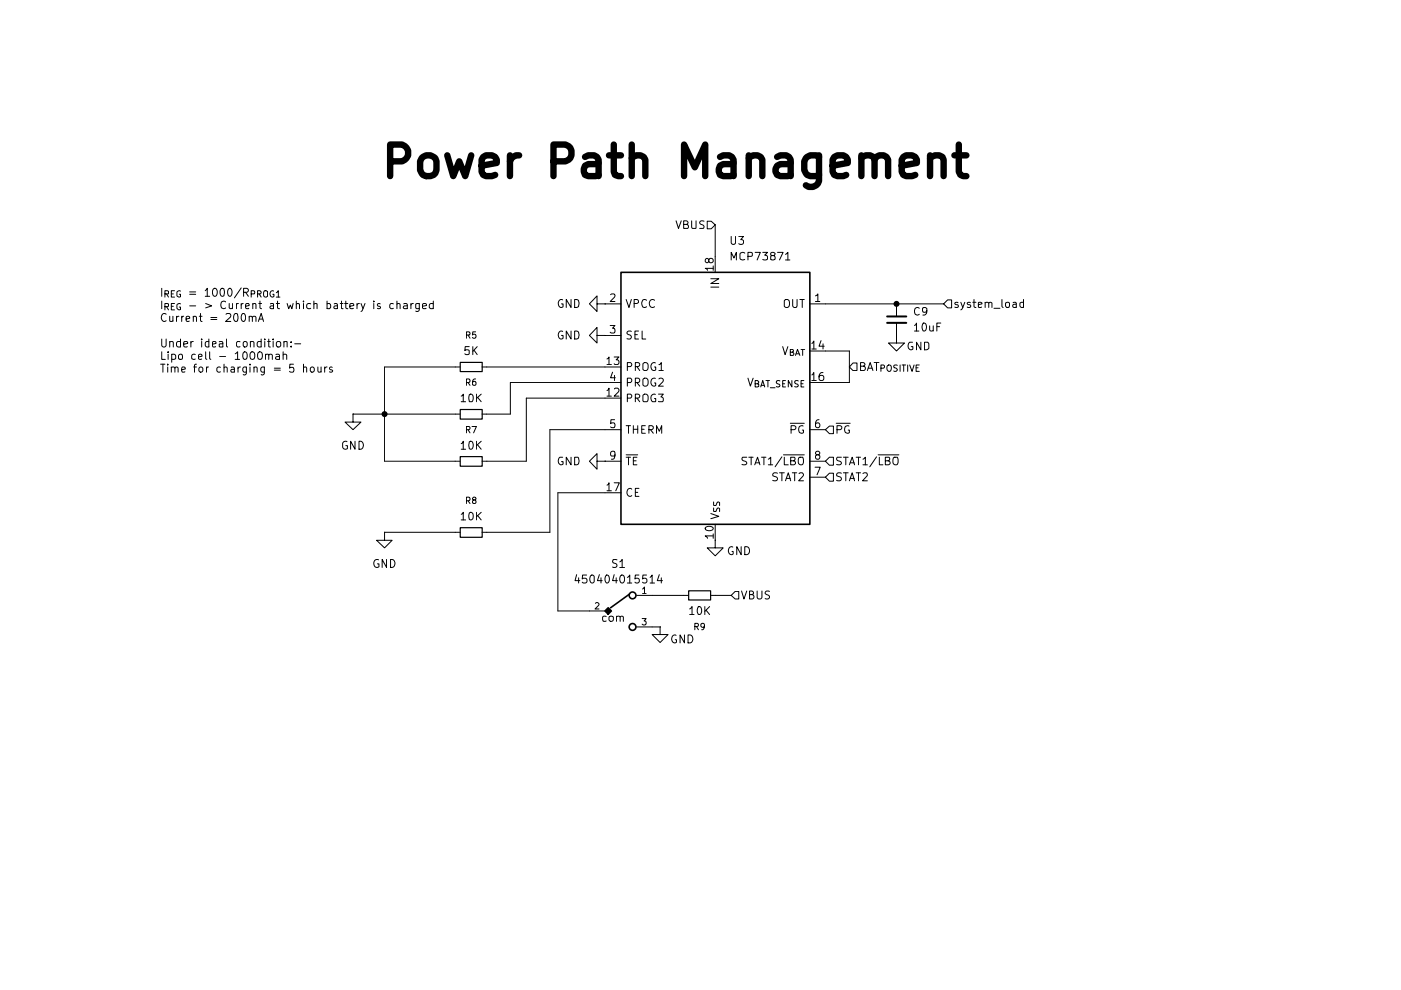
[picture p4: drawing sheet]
<svg xmlns="http://www.w3.org/2000/svg" width="297mm" height="210mm" viewBox="0 0 297 210" stroke-linecap="round" stroke-linejoin="round" font-family="sans-serif">
<g fill="none" stroke="#000" stroke-width=".21">
<path d="M143.3 46.8l.5 1.6 .6-1.6M144.9 47.6l.8-.1 .2-.3-.2-.3-.8-.1v1.6h.9l.2-.2a.46 .46 0 0 0-.5-.6M146.6 46.8v1.4l.2 .2 .8-.1v-1.5M149.3 46.9a.6 .6 0 0 0-1 .3l.2 .3a.58 .58 0 0 1 .6 .3 .58 .58 0 0 1 0 .6h-.8M149.9 46.9h.9l.8 .8-.8 .8h-.9zM126.6 71.1v-1.7l-1.6 1.7 1.6 1.6v-1.6h1.7M126.6 64.4v-1.7l-1.6 1.7 1.6 1.6v-1.6h1.7M128.3 71.1h.1M128.3 64.4h.1M126.6 97.8v-1.6l-1.6 1.6 1.6 1.7v-1.7h1.7M128.3 97.8h.1M125 129.5h3.3"/>
<path d="M126.2 127.9l.2-.1h.3l.3 .4-.8 .9h.8M128.5 130.7l-.5-.1-.2 .3v.8h.7M129.2 130.7h.8v.7l-.1 .3h-.4l-.3-.1zM130.7 130.7l.5-.1 .3 .2v.9M130.7 130.6v1.1M131.5 130.8l.2-.2 .5 .2v.9M135 126.2h3.3M135 132.9h3.3M136.1 131.1h.9l-.4 .6 .4 .2-.1 .5-.5 .1-.3-.2M136.2 124.9l.5-.4v1.3M136.2 125.8h.8"/>
</g>
<path d="M128.9 128.9l.7 .6-.7 .7-.6-.7z" fill="#000"/>
<g fill="none" stroke="#000" stroke-width=".34">
<path d="M128.3 129.5l.6-.6 .7 .6-.7 .7zM133.4 126l-3.9 2.9"/>
<circle cx="134.1" cy="126.2" r=".72"/>
<circle cx="134.1" cy="132.9" r=".72"/>
</g>
<path d="M175 101.2l.9-.9h.8v1.7h-.8z" fill="#fff"/>
<path d="M175.9 100.3h.8v1.7h-.8l-.9-.8zM178.4 100.3l-.7-.1-.3 .4 .1 .3 .8 .4v.5l-.2 .1h-.7M178.8 100.2h1M179.3 100.2v1.7M180.1 101.9l.6-1.7 .5 1.7M180.3 101.4h.8M181.5 100.2h1M182 100.2v1.7M183 100.4l.6-.2 .2 .1 .1 .5-1 1.1h1" fill="none" stroke="#000" stroke-width=".21"/>
<path d="M175.9 96.9h.8v1.7h-.8l-.9-.8z" fill="#fff"/>
<g fill="none" stroke="#000" stroke-width=".21">
<path d="M175.9 96.9h.8v1.7h-.8l-.9-.8zM178.4 96.9h-.9l-.1 .3 .1 .4 .8 .4 .1 .3a.74 .74 0 0 1-1 .2M178.8 96.9h1M179.3 96.9v1.7M180.1 98.6l.6-1.7 .5 1.7M180.3 98.1h.8M181.5 96.9h1M182 96.9v1.7M183 97.4l.5-.5v1.7M183 98.6h.9M185.8 96.9l-1.4 2.1M186.2 96.4h4.4"/>
<path d="M186.4 96.9v1.7h.8M187.7 97.7l.8-.1 .1-.2-.1-.5h-.8v1.7h.7l.3-.3a.46 .46 0 0 0-.4-.6M189.4 97.1l.2-.2h.6l.1 .2a1.16 1.16 0 0 1-.2 1.5 .6 .6 0 0 1-.8-.6z"/>
</g>
<path d="M155.9 125.4h.7v1.6h-.7l-.9-.8z" fill="#fff"/>
<path d="M151.6 114.6v1.6h1.7l-1.7 1.7-1.7-1.7h1.7M151.6 114.6h.1M140 132.9v1.6h1.6l-1.6 1.7-1.7-1.7h1.7M140 132.9h.1M144.9 126.2h1.1M150.6 126.2h1M155.9 125.4h.7v1.6h-.7l-.9-.8zM157.2 125.3l.5 1.7 .6-1.7M158.9 126.1h.5l.4-.3-.2-.4-.7-.1v1.7h.6l.4-.3a.46 .46 0 0 0-.5-.6M160.5 125.3v1.4l.4 .3 .5-.1 .1-.2v-1.4M163.2 125.4a.6 .6 0 0 0-1 .2l.2 .4a.58 .58 0 0 1 .6 .2 .58 .58 0 0 1 0 .7h-.8" fill="none" stroke="#000" stroke-width=".21"/>
<path d="M146 125.3h4.7v1.9h-4.7z" fill="none" stroke="#000" stroke-width=".25"/>
<path d="M200.9 63.6h.9v1.7h-.9l-.8-.9z" fill="#fff"/>
<g fill="none" stroke="#000" stroke-width=".21">
<path d="M200.9 63.6h.9v1.7h-.9l-.8-.9zM203.1 64.2l-.4-.1-.3 .2 .1 .2 .6 .2v.4h-.7M203.7 64.1l.4 1.1M204.6 64.1l-.6 1.4-.3 .2M205.7 64.2l-.4-.1-.2 .2v.2l.6 .2v.4h-.6M206.2 64.1h.7M206.5 63.5v1.4l.4 .3M207.4 64.6l.8-.2-.1-.2h-.7v.9h.7M208.9 64.2l.5-.1 .2 .2v.9M208.9 64.1v1.1M209.6 64.3l.3-.2 .4 .2v.9M210.7 65.4h1.3"/>
<path d="M212.4 63.5v1.4l.3 .3M213.3 64.2h.7v.9l-.5 .1-.2-.2zM214.8 64.2l.5-.1 .2 .2v.9M215.5 64.4l-.5 .1a.35 .35 0 0 0-.3 .4 .35 .35 0 0 0 .3 .3l.5-.1M217 64.2l-.4-.1-.4 .2 .1 .7 .3 .2 .4-.1M217 63.5v1.7"/>
</g>
<path d="M180.8 77h.9v1.6h-.9l-.7-.8z" fill="#fff"/>
<g fill="none" stroke="#000" stroke-width=".21">
<path d="M180.8 77h.9v1.6h-.9l-.7-.8zM182.5 77.6h.7l.2-.3-.2-.3-.7-.1v1.7h.6l.4-.4a.46 .46 0 0 0-.5-.6M183.9 78.6l.6-1.7 .6 1.7M184.1 78.1h.8M185.3 76.9h1.1M185.8 76.9v1.7M186.8 78.1h.5a.35 .35 0 0 0 .2-.4 .35 .35 0 0 0-.2-.3h-.5v1.3M188.1 77.6l.3-.2a.46 .46 0 0 1 .6 .4 .81 .81 0 0 1-.4 .9h-.2a.93 .93 0 0 1-.3-1.1zM190.1 71.1v1.6h1.7l-1.7 1.7-1.7-1.7h1.7M190.1 71.1h.1M190.1 64.4v2.7M190.1 68.4v2.7"/>
<path d="M190.2 77.5h-.6v.5l.4 .1 .2 .4-.2 .2h-.5M190.8 77.4v1.3M191.3 77.4h.7M191.6 77.4v1.3M192.4 77.4v1.3M192.9 77.4l.5 1.3 .4-1.3M194.2 78h.4M194.9 77.4h-.7v1.3h.7"/>
</g>
<path d="M188.1 68.5h4.1M188.1 67.1h4.1" fill="none" stroke="#000" stroke-width=".42"/>
<path d="M175 91.1l.9-.8h.8v1.6h-.8z" fill="#fff"/>
<g fill="none" stroke="#000" stroke-width=".21">
<path d="M150.3 55.1l.2-.3h.4l.3 .3v.4l-.2 .1-.5 .1-.2-.2-.2-.6-.2-.1-.3 .1-.1 .6 .2 .1 .2 .1 .4-.2M150.7 59.1h1.7l-1.7 1h1.7M151.2 56.9h-1.7l.5 .4M151.2 56.4v.9M151.6 47.7v10M155 55.1v-1.6l.6 1.2 .5-1.2v1.6M155 50.1v1.4l.4 .3 .4-.1 .2-.2v-1.4M156.6 50.1h1l-.5 .7 .5 .3v.5l-.3 .2-.7-.2M157.9 53.7l-.5-.2-.5 .3 .1 1.1 .4 .2 .5-.1M158.6 54.4l.8-.1 .1-.6-.2-.2h-.7v1.6M160.1 53.5h1.1l-.7 1.6M161.7 53.5h1l-.6 .6 .5 .2v.7h-.9"/>
<path d="M163.7 54.2l-.3-.2 .1-.4a.6 .6 0 0 1 .8 .2l-.1 .3-.8 .3v.6h.9v-.5l-.3-.3M164.8 53.5h1.2l-.7 1.6M166.5 53.9l.5-.4v1.6M166.5 55.1h1M34 77.2h1M34.3 71.9v1.3l.3 .4 .5-.1 .1-.3v-1.3M34.3 74.6v1.6h.8M34.3 61.1v1.7M34.3 63.8v1.6M34.5 77.2v1.7M35 62.3h.6l.1-.5-.2-.2h-.5v1.4M35 65l.7-.1v-.5l-.7-.1v1.4"/>
<path d="M35.2 66.6a.77 .77 0 0 0-1 .3 .77 .77 0 0 0 .2 1 .52 .52 0 0 0 .8 .1M35.3 62.3l.4 .7M35.3 65l.4 .7M35.6 77.2v.2M35.6 77.8v1.1M35.6 74.6v.2M35.6 75.1v1.1M36 67.1v1l.4 .1 .3-.2M36 72.6l.2-.2 .5 .1v1.1M36 72.4v1.2M36.3 78l.3-.2 .4 .1 .1 1M36.3 62.3h.4"/>
<path d="M36.3 64.9h.4M36.3 77.8v1.1M36.4 75.2l.5-.1 .4 .3-.1 .7h-.8M36.4 75.1v1.7M36.7 67.1v1.1M37 61.6h-.7v1.4h.7M37 64.3h-.7v1.4h.7M37.1 78.1a.35 .35 0 0 1 .3-.3 .35 .35 0 0 1 .4 .3v.8M37.4 67.1v1.1M37.9 67.1h-.3l-.2 .3M37.9 75.3l.3-.2 .4 .1v.9h-.7zM38.3 61.7l-.4-.1-.4 .4v.7l.4 .3 .4-.1v-.5h-.3"/>
<path d="M38.3 64.4l-.4-.1-.4 .4v.7l.4 .3 .4-.1v-.5h-.3M38.3 72.5l-.5-.1-.4 .3v.5l.2 .3h.7M38.3 71.9v1.7M38.5 78.4l.8-.2-.1-.3-.5-.1-.2 .3 .1 .7h.6M38.5 67.1v1.1M38.9 67.1h-.3l-.1 .3M38.9 73l.9-.2-.1-.3-.5-.1-.3 .2 .1 .9h.7M39.5 67.6l.7-.1-.1-.4h-.4l-.2 .2v.8h.6M40.2 61.9h1.3M40.2 62.4h1.3M40.2 64.9h1.3M40.5 72.4v1.2"/>
<path d="M41 67.2l.1-.1a.36 .36 0 0 1 .6 .2v.9M41 72.4l-.4 .1-.1 .2M41 67.1v1.1M41.1 77.8h.6M41.4 75.2l-.4-.1-.4 .3 .1 .7h.7M41.7 77.2l-.5 .3v1.4M42.1 75.7l.7-.2v-.3l-.5-.1-.2 .3v.6l.2 .2 .5-.1M42.2 67.1h.6M42.5 66.5v1.4l.3 .3M42.8 71.9v.2M42.8 72.4v1.2M43.5 61.6l.4-.5v1.7"/>
<path d="M43.5 62.8h.9M43.6 64.3l1.3 .6-1.3 .4M43.6 74.6v1.4l.3 .2M43.8 77.8v1.1M44.2 77.8l-.3 .1-.1 .2M44.3 72.5l-.4-.1-.4 .3 .1 .7 .3 .2 .4-.1M44.3 71.9v1.7M44.4 74.6v1.4l.3 .2M44.7 67.3h1.3M44.7 67.7h1.3M45 73l.8-.2-.1-.3-.5-.1-.2 .2 .1 .9h.6M45.2 61.3l.3-.2a.88 .88 0 0 1 .6 .9 .88 .88 0 0 1-.6 .8l-.3-.1-.2-.6z"/>
<path d="M46.5 72.5h.7v1.1M46.6 75.6h1.2M46.7 77.9l-.4-.1-.3 .3 .1 .7h.6M46.8 61.3l.4-.2a1.16 1.16 0 0 1 0 1.7 .91 .91 0 0 1-.4-1.5zM47.2 72.8l-.7 .2v.5h.7M47.5 78l.1-.1a.36 .36 0 0 1 .6 .2v.8M47.5 77.2v1.7M47.8 64a.66 .66 0 0 0-.8 0 .66 .66 0 0 0-.2 .8l.4 .6h.3l.3-.1M47.9 66.6l.7-.1 .3 .1v.4v.2l-1.1 1h1.1M48 71.9v1.4l.3 .3M48.4 61.3l.3-.2a.93 .93 0 0 1 .5 .9 .93 .93 0 0 1-.5 .8l-.3-.1-.1-.6zM48.6 64.3v1l.3 .1 .4-.1"/>
<path d="M49 77.9h.6l.1 1M49.3 64.3v1.1M49.7 66.6l.4-.1a1.2 1.2 0 0 1 0 1.7 .91 .91 0 0 1-.4-1.6zM49.7 78.2l-.6 .1-.2 .2 .2 .4 .6-.1M49.9 75l.5-.4v1.6M49.9 76.2h.9M50.1 64.3v1.1M50.5 77.8v1.1M50.5 64.3l-.3 .1-.1 .3M50.9 72.5l-.5-.1-.3 .3 .1 .7 .2 .2 .5-.1M51 77.8l-.4 .1-.1 .2M51.1 61l-1.4 2.2"/>
<path d="M51.1 64.3v1.1M51.4 66.5h.2a.95 .95 0 0 1 .5 .8 .95 .95 0 0 1-.5 .9 1.06 1.06 0 0 1-.2-1.7zM51.6 64.3l-.5 .4M51.6 62l.9-.1 .2-.3-.1-.3-.3-.2h-.7v1.7M51.6 72.6l.2-.2 .5 .2 .1 .6-.2 .3-.4 .1-.2-.2zM51.8 74.6a.87 .87 0 0 1 .6 .7 .87 .87 0 0 1-.4 .9l-.3-.1a1.08 1.08 0 0 1 .1-1.5zM52.1 64.9l.7-.1-.1-.5-.5 .1-.1 .9 .2 .1h.4M52.1 62l.6 .8M52.2 77.8v1.4l-.3 .3-.3-.1M52.2 77.9l-.5-.1-.2 .3v.5l.2 .3 .5-.1M52.8 67.2l.2-.1h.4l.1 1.1M52.8 67.1v1.1"/>
<path d="M53 77.2v.2M53 77.8v1.1M53.1 72.6l.2-.2 .5 .1v1.1M53.1 74.8a.47 .47 0 0 1 .4-.2 .47 .47 0 0 1 .4 .2l.1 .4a.76 .76 0 0 1-.4 1l-.3-.1a.91 .91 0 0 1-.2-1.3zM53.1 72.4v1.2M53.3 62.3h.6v-.6l-.6-.1v1.4M53.5 67.3l.3-.2h.4l.1 1.1M53.6 64.5l.2-.2 .4 .1 .1 1M53.6 64.3v1.1M53.8 78l.3-.2 .3 .1 .1 1M53.8 77.8v1.1M54.6 62.3h.6l.2-.4-.3-.3h-.5v1.4"/>
<path d="M54.7 74.8a.47 .47 0 0 1 .4-.2 .47 .47 0 0 1 .4 .2l.1 .4a.76 .76 0 0 1-.4 1l-.3-.1a.91 .91 0 0 1-.2-1.3zM54.8 68.2l.6-1.7 .5 1.7M54.9 64.3h.6M54.9 62.3l.5 .7M54.9 67.6h.8M55.1 63.8v1.5l.4 .1M55.4 72.5l-.5-.1-.4 .3v.5l.2 .3h.7M55.4 71.9v1.7M56 61.8l.2-.2 .5 .2v1l-.2 .2a.46 .46 0 0 1-.6-.4zM56 77.8v1.4l-.3 .3-.3-.1M56 77.9l-.4-.1-.3 .3 .2 .7h.5M56.1 71.9v.2"/>
<path d="M56.1 72.4v1.2M56.3 75.3l.3-.2 .4 .1v1M56.3 75.1v1.1M56.7 72.4h.6M57 71.9v1.6l.3 .1M57 75.4l.2-.3 .5 .1v1M57.3 64.4h.7v1M57.9 71.9v.2M57.9 72.4v1.2M58 61.7a.61 .61 0 0 0-.8 .6 .61 .61 0 0 0 .8 .6l.1-.5h-.3M58 64.8l-.5 .1-.3 .2 .3 .3h.5M58.2 78.1h1.2"/>
<path d="M58.2 78.5h1.2M58.5 75.2h.7l.1 1M58.6 62.1l.4-.5v1.4M58.6 63h.8M58.6 64.3h.7M58.7 72.6l.2-.2 .5 .2 .1 .6-.1 .3-.5 .1-.2-.2zM58.8 63.8v1.5l.5 .1M59.3 75.5l-.6 .1-.3 .3 .3 .3 .6-.1M60 75.3l.3-.2 .4 .1 .1 1M60 74.6v1.6M60.2 72.6l.3-.2 .4 .1v1.1M60.2 72.4v1.2"/>
<path d="M60.9 64.3l.3 1.1 .4-.7 .3 .7 .2-1.1M61.7 73.4v.2M61.7 72.5v.1M62.2 77.2h-.7l-.1 .9 .2-.2 .6 .1v.8l-.6 .1-.2-.2M62.5 72.9h1.3M62.8 64.5l.1-.1a.36 .36 0 0 1 .6 .2v.8M62.8 63.8v1.6M64.3 63.8v.2M64.3 78l.3-.2 .3 .1 .1 1M64.3 64.3v1.1M64.3 77.2v1.7M65.9 64.4h-.7l-.2 .3v.5a.6 .6 0 0 0 .9 .2"/>
<path d="M66.5 64.5l.3-.2 .4 .1v1M66.5 63.8v1.6M67.4 77.8l.1 1 .3 .1 .3-.2M68.1 77.8v1.1M68.8 77.8v1.1M69.3 64.4l.5-.1 .3 .4v.5l-.3 .2h-.5M69.3 77.8l-.3 .1-.2 .2M69.3 63.8v1.6M70.4 77.9a.33 .33 0 0 0-.4 0 .33 .33 0 0 0-.1 .4l.6 .4-.2 .2-.5-.1M70.9 64.4h.6v1M71.5 64.8l-.5 .1-.2 .2 .2 .3h.5M72.1 64.3h.6"/>
<path d="M72.4 63.8v1.6h.3M73.1 64.3h.6M73.3 63.8v1.5l.4 .1M74.2 64.9l.8-.1-.1-.4-.5-.1-.2 .3 .1 .8h.6M75.7 64.3v1.1M76.2 64.3l-.3 .1-.2 .3M76.5 64.3l.5 1.1M77.4 64.3l-.6 1.6-.3 .1M79.2 63.8v.2M79.2 64.3v1.1M80.6 64.4a.33 .33 0 0 0-.5 0 .33 .33 0 0 0 0 .5l.5 .1 .1 .3-.3 .1h-.4M83.4 64.4l-.5-.1-.3 .4v.5l.3 .2h.5"/>
<path d="M84.2 64.5l.1-.2 .5 .1v1M84.2 63.8v1.6M85.6 64.4h.7l.1 1M86.4 64.8l-.6 .1-.3 .2 .3 .3h.6M87.1 64.3v1.1M87.6 64.3l-.3 .1-.2 .3M88.9 64.3v1.4l-.3 .3h-.5M88.9 64.4l-.5-.1-.3 .2v.8l.3 .1h.5M89.6 64.9l.8-.1-.1-.4-.5-.1-.2 .3 .1 .8h.6M91.9 64.4h-.7l-.2 .3v.5a.6 .6 0 0 0 .9 .2M91.9 63.8v1.6M97.5 77.8h-16v20h16"/>
<path d="M98.9 71h.7v-.6h-.7v1.3M99.2 71l.5 .7M99.5 73.5h-.9v.8l.2-.1 .6 .1 .1 .7-.3 .2-.6-.2M100.2 73.5v1.7M100.5 74.3l.7 .9M100.8 70.4h-.6v.6l.1-.1 .5 .1v.6l-.5 .1-.1-.2M101.2 73.5l-1 1M102.2 77.8h29.5M119.3 70.3a.78 .78 0 0 0-1 .7 .78 .78 0 0 0 1 .8l.1-.7h-.4M119.3 63.6a.78 .78 0 0 0-1 .7 .78 .78 0 0 0 1 .8l.1-.7h-.4M121.1 70.2v1.7l-1-1.7v1.7M121.1 63.5v1.7l-1-1.7v1.7"/>
<path d="M121.8 70.2h.5a.95 .95 0 0 1 .5 .8 .95 .95 0 0 1-.5 .9h-.5zM121.8 63.5h.5a.95 .95 0 0 1 .5 .8 .95 .95 0 0 1-.5 .9h-.5zM128.3 64.4h3.4M128.3 71.1h3.4M128.7 76.1l.4-.4v1.6M128.7 77.3h.9M129.4 69h1l-.5 .6 .4 .1v.8l-.7 .1-.2-.2M129.5 62.5l.6-.2 .3 .4-1 1.2h1M129.9 78.9l-.4 1.2h1M130.2 75.7h1l-.6 .6 .5 .2v.6l-.2 .2h-.5l-.2-.2M130.3 79.6v1.1M132.8 63.5l.5 1.7 .6-1.7"/>
<path d="M133 77.7h.7a.47 .47 0 0 0 .3-.4 .47 .47 0 0 0-.3-.4h-.7v1.7M133.9 70.3l-.6-.1-.4 .3 .2 .4 .5 .1a.47 .47 0 0 1 .3 .5 .47 .47 0 0 1-.3 .4l-.7-.1M134.5 64.3h.7l.2-.2-.1-.4-.3-.2h-.5v1.7M134.6 71h.5M134.7 77.7l.8-.1 .1-.2v-.4l-.3-.1h-.6v1.7M135 77.7l.6 .9M135.4 70.2h-.8v1.7h.8M136.1 70.2v1.7h.8M136.3 77.1a.6 .6 0 0 1 .7-.2 .6 .6 0 0 1 .4 .5v.6a.6 .6 0 0 1-.4 .6 .6 .6 0 0 1-.7-.3zM137.1 63.7l-.5-.2a.95 .95 0 0 0-.6 .8 .95 .95 0 0 0 .6 .9l.5-.2M138.8 63.7a.8 .8 0 0 0-1.2 .5 .8 .8 0 0 0 .8 1l.4-.2M138.9 77a.78 .78 0 0 0-.9 .7 .78 .78 0 0 0 .9 .8l.1-.7h-.2"/>
<path d="M139.7 77.3h.2l.3-.4v1.7M139.7 78.6h.9M150.7 60.9h1.7M165.9 73.5l.6 1.7 .5-1.7M166.3 63.8a.6 .6 0 0 1 .7-.3 .6 .6 0 0 1 .4 .6v.5a.6 .6 0 0 1-.4 .6 .6 .6 0 0 1-.7-.3zM167.6 74.7l.5-.1 .1-.3-.1-.2h-.5v1.3h.5l.2-.5-.3-.2M168.1 63.5v1.4l.3 .3 .5-.1 .1-1.6M168.7 75.4l.4-1.3 .5 1.3M168.8 75h.6M169.6 63.5h.9M169.8 74.1h.8M170.1 63.5v1.7"/>
<path d="M170.2 74.1v1.3M171.7 64.4h28.4M171.7 74.4h8.4v6.7h-8.4M172.1 72.8l.5-.5v1.7M172.1 79.5l.5-.5v1.7M172.1 74h1M172.9 62.7l.5-.4v1.6M172.9 63.9h.9M174.1 72.2l-.4 1.2h1.1M174.5 79a.7 .7 0 0 0-.8 .7v.6l.1 .3 .5 .1 .3-.2 .1-.6-.2-.2-.5-.1-.3 .3M174.5 72.9v1.1M193.5 72.6h-.6a.91 .91 0 0 0-.4 .9 .91 .91 0 0 0 .7 .7l.3-.2v-.5h-.3"/>
<path d="M193.9 69l.4-.5v1.7M193.9 70.2h.9M194.9 65.4l-.1-.1a.79 .79 0 0 0-1 .5 .79 .79 0 0 0 .6 1l.5-.2M195.2 72.6v1.6l-.9-1.6v1.6M195.7 68.6l.1-.1a.89 .89 0 0 1 .6 .8 .89 .89 0 0 1-.6 .9 1.35 1.35 0 0 1-.1-1.6zM196 72.6h.7l.2 .3v.9l-.2 .3-.7 .1zM196.5 65.9l-.3 .3-.5-.1v-.8a.6 .6 0 0 1 .8 .1v.7a.7 .7 0 0 1-.8 .7M197.1 69.1l.1 1 .4 .1 .3-.2M197.9 69.1v1.1M198.6 69.3h.6M199.5 68.5h-.9v1.7M73.6 93.6a.64 .64 0 0 0-1 .4l.1 1a.62 .62 0 0 0 1 .1v-.6h-.4"/>
<path d="M74.8 87.8v1.7h1.7l-1.7 1.6-1.6-1.6h1.6M74.8 87.8h.1M74.8 87.8h22.7M75.3 93.6v1.6l-1-1.6v1.6M76.1 93.6a.85 .85 0 0 1 1 .8 .85 .85 0 0 1-1 .8zM97.8 84l.3-.2 .1-.2v1.6M97.8 94.1l.4-.5v1.6M97.8 85.2h.9M97.8 95.2h.9M98.9 81.1l.7-.1v-.6l-.7-.1v1.4M98.9 91.1h.5a.35 .35 0 0 0 .3-.3 .35 .35 0 0 0-.3-.4h-.5v1.4M99.2 81.1l.5 .6"/>
<path d="M99.2 91.1l.5 .7M99.5 83.7h.1a.45 .45 0 0 1 .6 .1l.1 .8-.1 .5-.6 .1-.2-.6zM99.5 93.7l.2-.1a.89 .89 0 0 1 .6 .8 .89 .89 0 0 1-.6 .8l-.2-.1zM100.1 90.4h.9l-.6 1.4M100.8 80.3h-.2a.84 .84 0 0 0-.2 1.4l.4-.1 .1-.5-.2-.2h-.3l-.2 .2M101 83.6v1.6M101 93.6v1.6M101.3 84.2l.7 1M101.3 94.3l.7 .9M102 83.6l-1 .9M102 93.6l-1 .9M119.3 96.9h-.6a.91 .91 0 0 0-.3 1 .91 .91 0 0 0 .6 .7l.4-.2v-.5h-.4"/>
<path d="M121.1 96.9v1.7l-1-1.7v1.7M121.8 96.9h.7a1.03 1.03 0 0 1-.2 1.7h-.5zM128.3 97.8h3.4M128.7 82.8l.4-.5v1.7M128.7 84h.9M130.3 82.5l.2-.2h.4l.2 .2 .1 .3-1 1.2h1M130.3 89h-.8v.8l.2-.1h.6v.9l-.6 .1-.2-.2M130.4 96.4l-.1 .3h-.7l-.1-.3 .1-.6h.7a1.36 1.36 0 0 1-.3 1.6h-.4M131.7 81.1h-23.5v6.7h-6M131.7 84.4h-20.1v13.4h-9.4M131.7 91.1h-15.1v21.8h-14.4M132.8 90.3h.9"/>
<path d="M132.8 96.9h.9M132.8 96.4h2.4M133 81.1h.7a.54 .54 0 0 0 0-.9h-.7v1.7M133 84.4h.7l.2-.6-.2-.2h-.7v1.6M133.3 90.3v1.6M133.3 96.9v1.7M134.3 90.3v1.6M134.3 91h.9M134.3 97.7h.6M134.7 81.1l.8-.1 .1-.2v-.5l-.3-.1h-.6v1.7M134.7 84.4l.8-.1 .1-.5-.3-.2h-.6v1.6M135 96.9h-.7v1.7h.7"/>
<path d="M135 81.1l.6 .8M135 84.4l.6 .8M135.2 90.3v1.6M136.1 91h.5M136.3 80.4a.6 .6 0 0 1 .7-.2 .6 .6 0 0 1 .4 .6v.5a.6 .6 0 0 1-.4 .6 .6 .6 0 0 1-.7-.3zM136.3 83.8a.6 .6 0 0 1 .7-.2 .6 .6 0 0 1 .4 .5l-.1 .9-.1 .2h-.7l-.2-.2zM136.8 90.3h-.7v1.6h.7M137.6 91.1l.7-.1 .2-.5-.3-.2h-.6v1.6M137.9 91.1l.6 .8M138.9 80.3a.78 .78 0 0 0-.9 .7 .78 .78 0 0 0 .9 .8l.1-.6h-.2M138.9 83.7a.8 .8 0 0 0-.9 .3 .8 .8 0 0 0 .2 1l.1 .2h.6l.1-.7h-.2M139.2 91.9v-1.6l.6 1.1 .5-1.1v1.6"/>
<path d="M139.6 83.6h1l-.5 .6h.4l.1 .3-.1 .6h-.9M139.7 80.3l.6-.1 .2 .1 .1 .4-1 1.2h1M158.3 96.9h-.8l-.2 .3 .1 .3 .8 .4 .1 .4a.74 .74 0 0 1-1 .2M158.6 80.2l.5 1.7 .6-1.7M158.7 96.9h1M159.3 96.9v1.7M160 98.6l.6-1.7 .5 1.7M160.1 81.4h.5l.3-.3-.3-.4h-.5v1.3h.8v-.6h-.3M160.2 98.1h.8M161.3 82l.4-1.3 .4 1.3M161.4 81.7h.7M161.5 96.9h.9"/>
<path d="M162 96.9v1.7M162.4 80.7h.8M162.8 80.7v1.3M162.9 97.4l.5-.5v1.7M162.9 98.6h.9M163.3 82.2h1M165.4 80.8h-.7a.56 .56 0 0 0 .6 .7v.5h-.7M165.8 96.9l-1.5 2.1M165.9 81.4h.5M166.1 96.4h4.4M166.3 96.9v1.7h.8M166.5 80.7h-.6v1.3h.6"/>
<path d="M167.6 89.7h2.9M167.6 97.7l.8-.1 .2-.2-.2-.5h-.8v1.7h.7l.4-.3a.46 .46 0 0 0-.5-.6M167.7 91.1l.9-.1 .1-.5-.3-.2h-.7v1.6M167.9 80.7v1.3l-.8-1.3v1.3M169.2 80.8h-.6a.56 .56 0 0 0 .6 .7v.5h-.7M169.3 97.1l.2-.2h.7l.1 .2a1.16 1.16 0 0 1-.3 1.5 .6 .6 0 0 1-.8-.6zM169.8 81.4h.5M170.3 90.3h-.1a.81 .81 0 0 0-.9 .7 .81 .81 0 0 0 .8 .9l.2-.2v-.5h-.2M170.4 80.7h-.6v1.3h.6M171.7 91.1h3.3M171.7 97.8h3.3M172.1 80.7h1"/>
<path d="M172.8 99.1h1.1l-.7 1.6M173.2 96.4l-.3-.3 .2-.3 .5-.1 .2 .4a.63 .63 0 0 1-.7 .4l-.2 .2 .1 .5 .6 .2 .2-.4v-.3l-.2-.3M173.7 89h-.3a1.06 1.06 0 0 0-.2 1.7h.4a.6 .6 0 0 0 0-1h-.5l-.2 .3M175 91.1l.9-.8h.8v1.6h-.8zM177.3 89.7h3M177.5 91.1l.8-.1 .2-.5-.4-.2h-.6v1.6M180 90.3h-.2a.81 .81 0 0 0-.7 .8 .81 .81 0 0 0 .7 .8l.3-.2v-.5h-.3M80.3 118.7a.8 .8 0 0 0-1.1 .8 .8 .8 0 0 0 1.1 .7v-.7h-.3M81.5 112.9v1.7h1.6l-1.6 1.6-1.7-1.6h1.7M81.5 112.9h.1M81.5 112.9h16M82 118.6v1.7l-1-1.7v1.7"/>
<path d="M82.8 118.6a.85 .85 0 0 1 1 .9 .85 .85 0 0 1-1 .8zM97.8 109.1l.4-.5v1.6M97.8 110.2h.9M98.9 106.2l.7-.1v-.6l-.7-.1v1.4M99.2 106.2l.5 .6M99.5 108.8l.1-.1a.45 .45 0 0 1 .6 .2 1.05 1.05 0 0 1-.3 1.3l-.4-.1zM100.4 106l-.2-.3 .2-.3 .4 .1v.4l-.4 .1-.2 .3v.2l.2 .3h.3l.2-.3v-.2l-.2-.3M101 108.6v1.6M101.3 109.3l.7 .9M102 108.6l-1 1M128.7 102.9l.4-.5v1.7M128.7 104.1h.9"/>
<path d="M130.2 102.4h1.1l-.7 1.7M130.8 118.7h-.8v.6l.6 .2 .2 .5-.3 .3-.6-.1M131.4 119.1l.5-.5v1.7M131.7 104.5h-13.4v25h6.7M133.9 103.7a.77 .77 0 0 0-1 .3 .77 .77 0 0 0 .2 1 .53 .53 0 0 0 .8 .1M134.7 104.4h.5M135.5 103.5h-.8v1.7h.8M149.5 111.9a1.03 1.03 0 0 1 1.7 .2 .95 .95 0 0 1-.9 .4 .95 .95 0 0 1-.8-.6zM150.7 108.9l1.7 .6-1.7 .5M151.2 113.6h-1.7l.5 .5M151.2 113.2v.9M151.3 107.7v.7l.5 .1a.58 .58 0 0 1 .7-.7l.1 .7"/>
<path d="M151.3 106.4v.7l.5 .1a.58 .58 0 0 1 .7-.7l.1 .7M151.6 111.2v3.4M155.4 116a.78 .78 0 0 0-1 .8 .78 .78 0 0 0 1 .7v-.6h-.2M157.1 115.9v1.7l-.9-1.7v1.7M157.9 115.9a.86 .86 0 0 1 1 .9 .86 .86 0 0 1-1 .8zM164.8 100.3l-.6-.1-.3 .2v.5l.8 .3 .1 .4-.3 .3h-.7M165.3 100.2h1M165.8 100.2v1.7M166.5 101.9l.6-1.7 .5 1.7M166.7 101.4h.9M168 100.2h.9M168.5 100.2v1.7"/>
<path d="M169.4 100.4l.7-.2a.45 .45 0 0 1 .2 .7l-1 1h1M171.7 101.2h3.3M122.3 121.8l-.4 1.3h1M122.7 122.5v1.1M124.4 121.9h-.9l-.1 .9 .3-.2 .6 .1 .2 .2-.1 .5-.3 .2-.7-.2M125.2 122.1l.3-.2 .4 .2 .1 1.2a.48 .48 0 0 1-.6 .3 .48 .48 0 0 1-.3-.6zM127.1 121.8l-.4 1.3h1M127.4 122.5v1.1M128.6 121.9a.89 .89 0 0 1 .6 .9 .89 .89 0 0 1-.6 .8l-.3-.6 .1-.7zM130.2 121.8l-.3 1.3h1M130.6 122.5v1.1M131.4 120.3h1"/>
<path d="M131.7 122l.1-.1a.89 .89 0 0 1 .6 .9 .89 .89 0 0 1-.6 .8 1.06 1.06 0 0 1-.1-1.6zM133 122.4l.5-.5v1.7M133 123.6h.9M135.5 121.9h-.8l-.1 .9 .3-.2 .5 .1 .2 .2-.1 .5-.3 .2-.6-.2M137.1 121.9h-.8l-.1 .9 .3-.2 .5 .1 .2 .2-.1 .5-.3 .2-.6-.2M137.8 122.4l.5-.5v1.7M137.8 123.6h1M138.3 132.9h1.7M138.3 126.2h6.6M139.8 121.8l-.4 1.3h1.1M140.2 122.5v1.1M143.3 134.7a.78 .78 0 0 0-.9 .8 .78 .78 0 0 0 .9 .7l.1-.6h-.2"/>
<path d="M145.1 134.6v1.7l-.9-1.7v1.7M145.9 134.6a.86 .86 0 0 1 1 .9 .86 .86 0 0 1-1 .8zM146.2 129.1l.5-.5v1.7M146.2 130.3h1M147.3 132.8h.5a.35 .35 0 0 0 .3-.3 .35 .35 0 0 0-.3-.3h-.5v1.3M147.7 132.8l.4 .7M148 128.7l.2-.1a.89 .89 0 0 1 .6 .9 .89 .89 0 0 1-.6 .8 1.28 1.28 0 0 1-.2-1.6zM149.4 132.8l-.3 .2h-.3l-.2-.2 .1-.6h.6l.1 .7a.58 .58 0 0 1-.6 .6M149.4 128.6v1.7M149.7 129.4l.8 .9M150.5 128.6l-1.1 1M151.6 126.2h3.4"/>
<circle cx="42.6" cy="78.4" r=".53"/>
<circle cx="66.2" cy="78.4" r=".53"/>
</g>
<path d="M131.7 57.7h40v53.5h-40z" fill="none" stroke="#000" stroke-width=".34"/>
<path d="M97.6 76.8h4.6v2h-4.6zM97.6 86.8h4.6v2.1h-4.6zM97.6 96.8h4.6v2h-4.6zM97.6 111.9h4.6v2h-4.6z" fill="none" stroke="#000" stroke-width=".25"/>
<g fill="none" stroke="#000" stroke-width="1.4">
<path d="M82.7 34.2h2.6a1.85 1.85 0 0 0 1.3-1.8 1.85 1.85 0 0 0-1.3-1.8h-2.6v6.7M89.4 33.5a1.8 1.8 0 0 1 3.1 .7v1.9a1.8 1.8 0 0 1-1.7 1.3 1.8 1.8 0 0 1-1.7-1.3v-1.9zM94.8 32.9l1.3 4.4 1.3-3.1 1.2 3.1 1.3-4.4M102.1 35.1l3.2-.6v-.6l-.3-.6-.7-.4h-1.3l-.6 .4-.3 .6v2.5l.3 .7 .6 .2h1.3l.7-.2M108.1 32.9v4.4M110.1 32.9a1.85 1.85 0 0 0-2 1.3M117.3 34.2h2.6a1.85 1.85 0 0 0 1.3-1.8 1.85 1.85 0 0 0-1.3-1.8h-2.6v6.7M124 33.3l.7-.4h1.3l.6 .4 .3 .6v3.4M126.9 34.5l-.6 .3h-1.6a1.48 1.48 0 0 0-.7 2.3l.7 .2h1.6l.6-.2M129.1 32.9h2.6M130.1 30.6v5.8l.3 .7 .7 .2h.6M133.9 33.5a1.71 1.71 0 0 1 2.9 .4v3.4"/>
<path d="M133.9 30.6v6.7M145 37.3v-6.7l2.3 4.9 2.2-4.9v6.7M152.7 33.3l.6-.4h1.3l.6 .4 .3 .6v3.4M155.5 34.5l-.6 .3h-1.6a1.48 1.48 0 0 0-.6 2.3l.6 .2h1.6l.6-.2M158.7 33.5a1.71 1.71 0 0 1 2.9 .4v3.4M158.7 32.9v4.4M164.8 33.3l.6-.4h1.3l.6 .4 .3 .6v3.4M167.6 34.5l-.6 .3h-1.6a1.3 1.3 0 0 0-1 1.3 1.3 1.3 0 0 0 1 1.2h1.6l.6-.2M173.7 32.9v5.5a1.75 1.75 0 0 1-2.8 .9M173.7 33.3l-.6-.4h-1.3l-.9 .6-.4 .7v1.9l.4 .6a2.18 2.18 0 0 0 2.8 .4M176.5 35.1l3.2-.6v-.6l-.3-.6-.6-.4h-1.3l-.6 .4-.4 .6v2.5l.4 .7 .6 .2h1.3l.6-.2M182.6 33.5a1.83 1.83 0 0 1 2.6-.2l.2 .6v3.4"/>
<path d="M182.6 32.9v4.4M185.4 33.9a1.59 1.59 0 0 1 2.6-.6l.3 .6v3.4M191.2 35.1l3.2-.6v-.6l-.3-.6-.7-.4h-1.3l-.6 .4-.3 .6v2.5l.3 .7 .6 .2h1.3l.7-.2M197.2 33.5a1.96 1.96 0 0 1 2.6-.2l.3 .6v3.4M197.2 32.9v4.4M202.4 32.9h2.5M203.3 30.6v5.8l.3 .7 .6 .2h.7"/>
</g>
<g fill="#000">
<circle cx="190.1" cy="64.4" r=".64"/>
<circle cx="81.5" cy="87.8" r=".64"/>
</g>
</svg>
